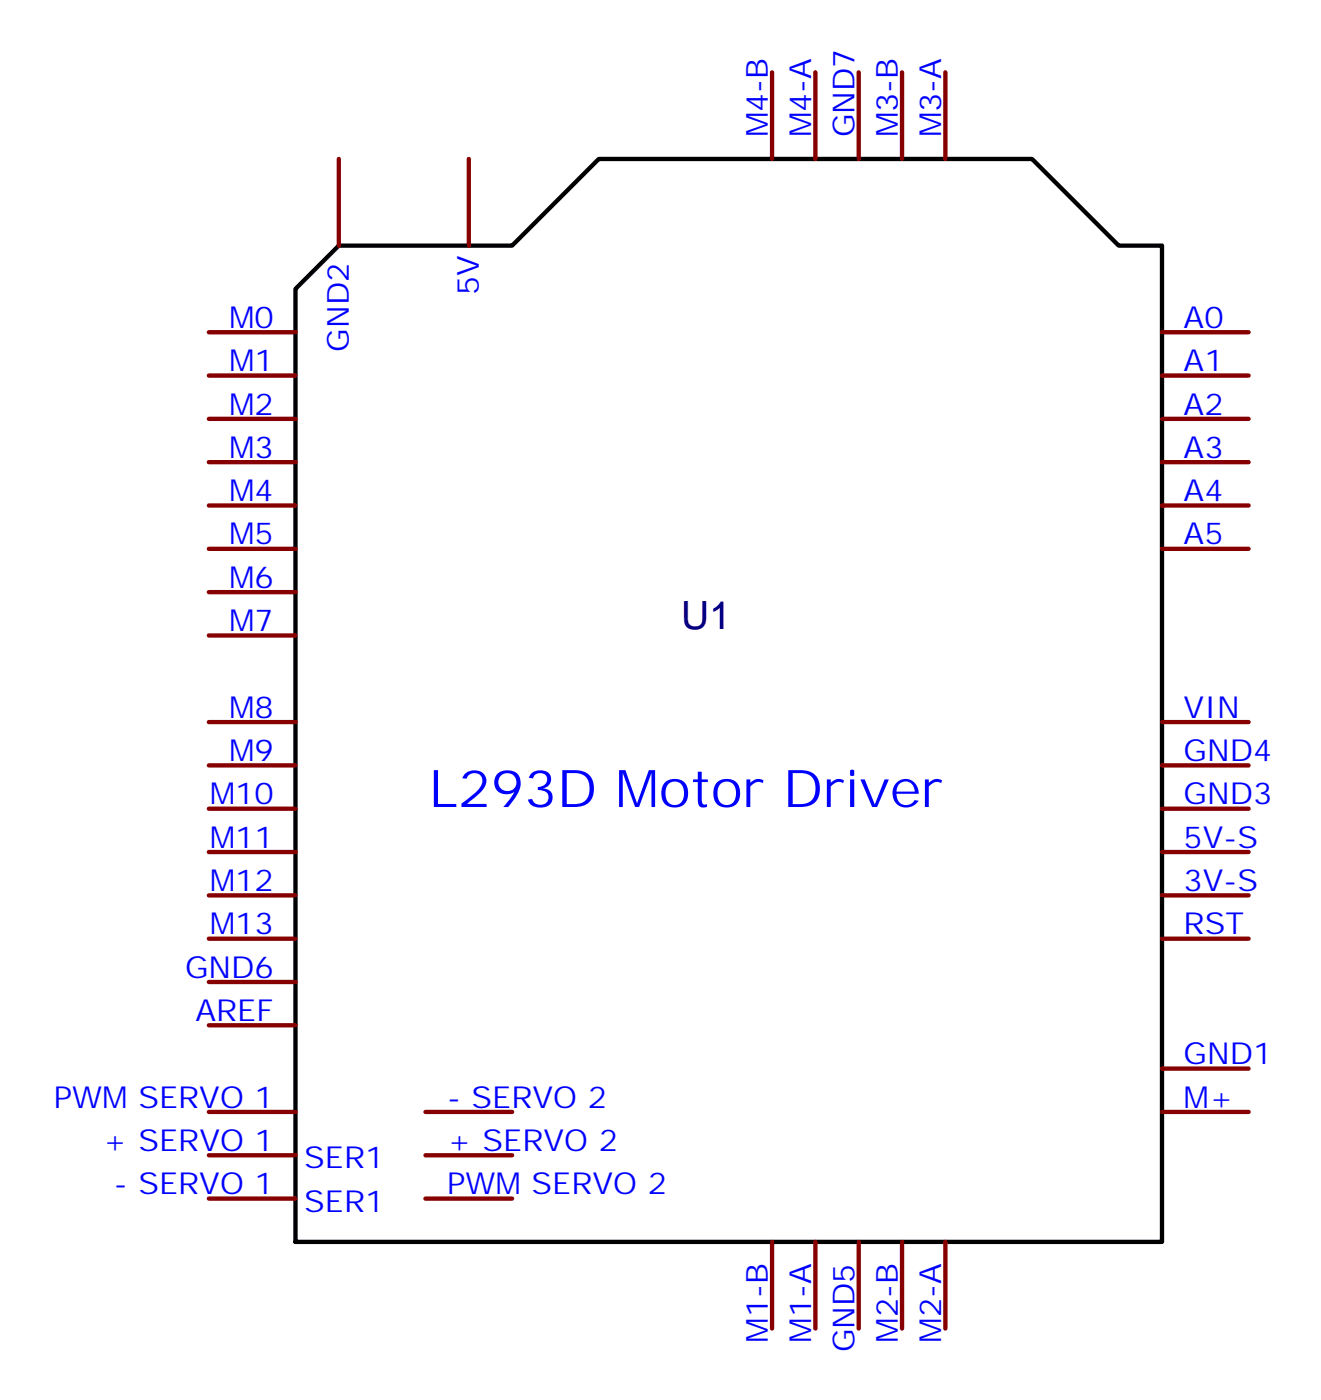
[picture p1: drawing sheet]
<svg xmlns="http://www.w3.org/2000/svg" width="108mm" height="114mm" viewBox="0 0 108 114" stroke-linecap="round" stroke-linejoin="round" font-family="sans-serif">
<defs><g id="words">
<text font-size="4.2" fill="#00f" x="34.9" y="65.7">L293D Motor Driver</text>
<text font-size="3.2" fill="#000080" x="55.5" y="51.2">U1</text>
<g font-size="2.5" fill="#00f">
<text x="62.5" y="11.2" transform="rotate(-90 62.5 11.2)">M4-B</text>
<text x="66" y="11.2" transform="rotate(-90 66 11.2)">M4-A</text>
<text x="69.6" y="11.2" transform="rotate(-90 69.6 11.2)">GND7</text>
<text x="73.1" y="11.2" transform="rotate(-90 73.1 11.2)">M3-B</text>
<text x="76.6" y="11.2" transform="rotate(-90 76.6 11.2)">M3-A</text>
<text x="18.6" y="26.7">M0</text>
<text x="28.4" y="28.6" transform="rotate(-90 28.4 28.6)">GND2</text>
<text x="39" y="24" transform="rotate(-90 39 24)">5V</text>
<text x="96.4" y="26.7">A0</text>
<text x="18.6" y="30.2">M1</text>
<text x="18.6" y="33.8">M2</text>
<text x="96.4" y="33.8">A2</text>
<text x="96.4" y="30.2">A1</text>
<text x="18.6" y="37.3">M3</text>
<text x="18.6" y="40.8">M4</text>
<text x="96.4" y="40.8">A4</text>
<text x="96.4" y="37.3">A3</text>
<text x="18.6" y="44.3">M5</text>
<text x="18.6" y="47.9">M6</text>
<text x="96.4" y="44.3">A5</text>
<text x="18.6" y="51.4">M7</text>
<text x="18.6" y="58.5">M8</text>
<text x="96.4" y="58.5">VIN</text>
<text x="17.1" y="65.5">M10</text>
<text x="18.6" y="62">M9</text>
<text x="96.4" y="62">GND4</text>
<text x="96.4" y="65.5">GND3</text>
<text x="17.1" y="69">M11</text>
<text x="96.4" y="69">5V-S</text>
<text x="17.1" y="72.6">M12</text>
<text x="17.1" y="76.1">M13</text>
<text x="96.4" y="72.6">3V-S</text>
<text x="96.4" y="76.1">RST</text>
<text x="15.1" y="79.6">GND6</text>
<text x="15.9" y="83.1">AREF</text>
<text x="96.4" y="86.7">GND1</text>
<text x="4.4" y="90.2">PWM SERVO 1</text>
<text x="8.4" y="93.7">+ SERVO 1</text>
<text x="24.8" y="95.1">SER1</text>
<text x="36.4" y="90.2">- SERVO 2</text>
<text x="36.4" y="93.7">+ SERVO 2</text>
<text x="96.4" y="90.2">M+</text>
<text x="9.3" y="97.3">- SERVO 1</text>
<text x="24.8" y="98.7">SER1</text>
<text x="36.4" y="97.3">PWM SERVO 2</text>
<text x="62.5" y="109.4" transform="rotate(-90 62.5 109.4)">M1-B</text>
<text x="66" y="109.4" transform="rotate(-90 66 109.4)">M1-A</text>
<text x="69.6" y="110.1" transform="rotate(-90 69.6 110.1)">GND5</text>
<text x="73.1" y="109.4" transform="rotate(-90 73.1 109.4)">M2-B</text>
<text x="76.6" y="109.4" transform="rotate(-90 76.6 109.4)">M2-A</text>
</g>
</g></defs>
<path d="M24.1 23.5l3.5-3.5h14.1l7.1-7.1h35.2l7.1 7.1h3.5v81.1h-70.5z" fill="none" stroke="#000" stroke-width=".35"/>
<g fill="none" stroke="#870000" stroke-width=".35">
<path d="M27.6 12.9v7.1M38.2 12.9v7.1M62.9 5.9v7M66.4 5.9v7M69.9 5.9v7M73.4 5.9v7M77 5.9v7M17 27.1h7.1M17 30.6h7.1M17 34.1h7.1M17 37.6h7.1M94.6 27.1h7.1"/>
<path d="M94.6 30.6h7.1M94.6 34.1h7.1M94.6 37.6h7.1M17 41.2h7.1M17 44.7h7.1M17 48.2h7.1M17 51.8h7.1M17 58.8h7.1M94.6 41.2h7.1M94.6 44.7h7.1M94.6 58.8h7.1M17 62.3h7.1"/>
<path d="M17 65.9h7.1M17 69.4h7.1M17 72.9h7.1M17 76.4h7.1M17 80h7.1M94.6 62.3h7.1M94.6 65.9h7.1M94.6 69.4h7.1M94.6 72.9h7.1M94.6 76.4h7.1M17 90.6h7.1M17 94.1h7.1"/>
<path d="M17 97.6h7.1M17 83.5h7.1M34.6 90.6h7.1M34.6 94.1h7.1M34.6 97.6h7.1M94.6 90.6h7.1M94.6 87h7.1M62.9 101.1v7.1M66.4 101.1v7.1M69.9 101.1v7.1M73.4 101.1v7.1M77 101.1v7.1"/>
</g>
<use href="#words"/>
</svg>
